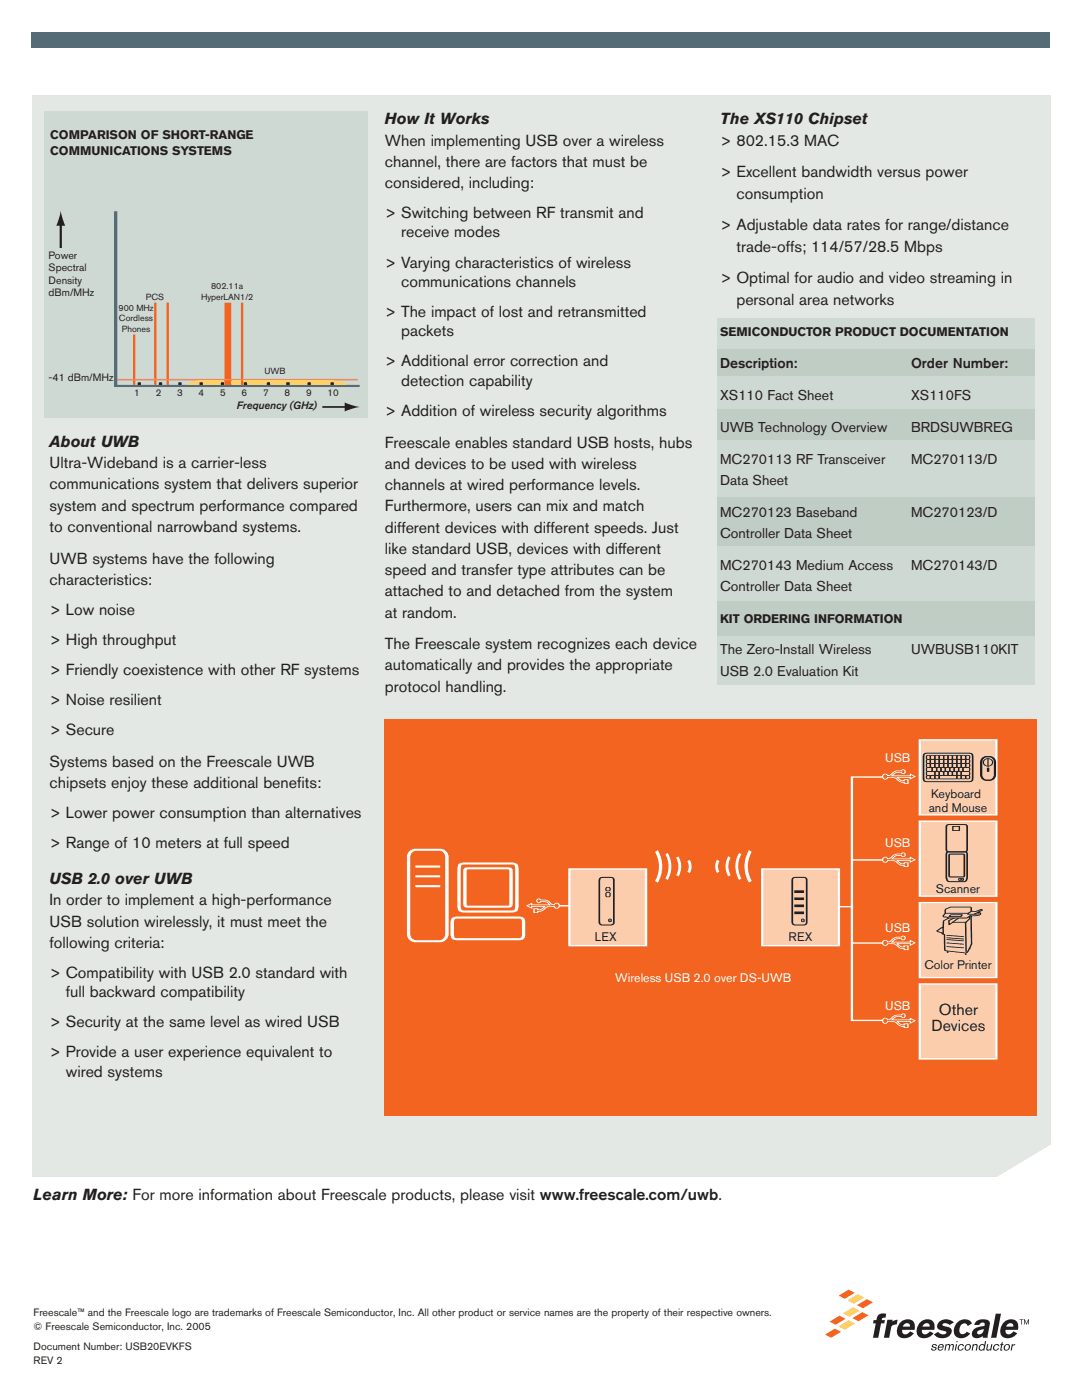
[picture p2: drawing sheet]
<svg xmlns="http://www.w3.org/2000/svg" width="216mm" height="279mm" viewBox="0 0 216 279" stroke-linecap="round" stroke-linejoin="round" font-family="sans-serif">
<defs><g id="words">
<g font-size="3.2" fill="#231f20">
<text x="76.8" y="24.8">How It Works</text>
<text x="76.8" y="29.1">When implementing USB over a wireless</text>
<text x="143.7" y="24.8">The XS110 Chipset</text>
<text x="143.7" y="29.1">&gt; 802.15.3 MAC</text>
<text x="76.8" y="33.3">channel, there are factors that must be</text>
<text x="143.7" y="35.4">&gt; Excellent bandwidth versus power</text>
<text x="76.8" y="37.5">considered, including:</text>
<text x="146.9" y="39.6">consumption</text>
<text x="76.8" y="43.5">&gt; Switching between RF transmit and</text>
<text x="80" y="47.4">receive modes</text>
<text x="143.7" y="46">&gt; Adjustable data rates for range/distance</text>
<text x="76.8" y="53.4">&gt; Varying characteristics of wireless</text>
<text x="146.9" y="50.2">trade-offs; 114/57/28.5 Mbps</text>
<text x="80" y="57.3">communications channels</text>
<text x="143.7" y="56.6">&gt; Optimal for audio and video streaming in</text>
<text x="76.8" y="63.3">&gt; The impact of lost and retransmitted</text>
<text x="146.9" y="60.8">personal area networks</text>
<text x="80" y="67.1">packets</text>
<text x="76.8" y="73.1">&gt; Additional error correction and</text>
<text x="80" y="77">detection capability</text>
<text x="76.8" y="83">&gt; Addition of wireless security algorithms</text>
<text x="9.9" y="89.2">About UWB</text>
<text x="76.8" y="89.4">Freescale enables standard USB hosts, hubs</text>
<text x="9.9" y="93.4">Ultra-Wideband is a carrier-less</text>
<text x="76.8" y="93.6">and devices to be used with wireless</text>
<text x="9.9" y="97.7">communications system that delivers superior</text>
<text x="9.9" y="101.9">system and spectrum performance compared</text>
<text x="76.8" y="97.8">channels at wired performance levels.</text>
<text x="9.9" y="106.1">to conventional narrowband systems.</text>
<text x="76.8" y="102.1">Furthermore, users can mix and match</text>
<text x="76.8" y="106.3">different devices with different speeds. Just</text>
<text x="9.9" y="112.5">UWB systems have the following</text>
<text x="76.8" y="110.5">like standard USB, devices with different</text>
<text x="9.9" y="116.7">characteristics:</text>
<text x="76.8" y="114.8">speed and transfer type attributes can be</text>
<text x="76.8" y="119">attached to and detached from the system</text>
<text x="9.9" y="122.7">&gt; Low noise</text>
<text x="76.8" y="123.2">at random.</text>
<text x="9.9" y="128.7">&gt; High throughput</text>
<text x="76.8" y="129.6">The Freescale system recognizes each device</text>
<text x="9.9" y="134.7">&gt; Friendly coexistence with other RF systems</text>
<text x="76.8" y="133.8">automatically and provides the appropriate</text>
<text x="9.9" y="140.7">&gt; Noise resilient</text>
<text x="76.8" y="138">protocol handling.</text>
<text x="9.9" y="146.7">&gt; Secure</text>
<text x="9.9" y="153">Systems based on the Freescale UWB</text>
<text x="9.9" y="157.3">chipsets enjoy these additional benefits:</text>
<text x="9.9" y="163.3">&gt; Lower power consumption than alternatives</text>
<text x="9.9" y="169.3">&gt; Range of 10 meters at full speed</text>
<text x="9.9" y="176.5">USB 2.0 over UWB</text>
<text x="9.9" y="180.7">In order to implement a high-performance</text>
<text x="9.9" y="184.9">USB solution wirelessly, it must meet the</text>
<text x="9.9" y="189.2">following criteria:</text>
<text x="9.9" y="195.1">&gt; Compatibility with USB 2.0 standard with</text>
<text x="13.1" y="199">full backward compatibility</text>
<text x="187.3" y="202.6">Other</text>
<text x="9.9" y="205">&gt; Security at the same level as wired USB</text>
<text x="185.9" y="205.8">Devices</text>
<text x="9.9" y="211">&gt; Provide a user experience equivalent to</text>
<text x="13.1" y="214.9">wired systems</text>
<text x="6.7" y="239.4">Learn More: For more information about Freescale products, please visit www.freescale.com/uwb.</text>
</g>
<g font-size="2.8" fill="#231f20">
<text x="143.7" y="73.5">Description:</text>
<text x="181.8" y="73.5">Order Number:</text>
<text x="143.7" y="79.8">XS110 Fact Sheet</text>
<text x="181.8" y="79.8">XS110FS</text>
<text x="143.7" y="86.2">UWB Technology Overview</text>
<text x="181.8" y="86.2">BRDSUWBREG</text>
<text x="143.7" y="92.5">MC270113 RF Transceiver</text>
<text x="181.8" y="92.5">MC270113/D</text>
<text x="143.7" y="96.8">Data Sheet</text>
<text x="143.7" y="103.1">MC270123 Baseband</text>
<text x="143.7" y="107.3">Controller Data Sheet</text>
<text x="181.8" y="103.1">MC270123/D</text>
<text x="143.7" y="113.7">MC270143 Medium Access</text>
<text x="181.8" y="113.7">MC270143/D</text>
<text x="143.7" y="117.9">Controller Data Sheet</text>
<text x="143.7" y="130.6">The Zero-Install Wireless</text>
<text x="181.8" y="130.6">UWBUSB110KIT</text>
<text x="143.7" y="134.8">USB 2.0 Evaluation Kit</text>
</g>
<g font-size="2.5" fill="#231f20">
<text x="10" y="27.7">COMPARISON OF SHORT-RANGE</text>
<text x="10" y="30.9">COMMUNICATIONS SYSTEMS</text>
<text x="143.7" y="67.2">SEMICONDUCTOR PRODUCT DOCUMENTATION</text>
<text x="143.7" y="124.2">KIT ORDERING INFORMATION</text>
<text x="185.8" y="159.2">Keyboar</text>
<text x="186.6" y="162">nd Mouse</text>
<text x="186.8" y="178.3">Scanner</text>
<text x="118.7" y="187.8">LEX</text>
<text x="157.4" y="187.8">REX</text>
<text x="184.5" y="193.4">Color Printer</text>
</g>
<g font-size="2.5" fill="#fff">
<text x="176.6" y="152.1">USB</text>
<text x="176.6" y="169.1">USB</text>
<text x="176.6" y="186">USB</text>
<text x="122.8" y="195.9">Wireless USB 2.0 over DS-UWB</text>
<text x="176.6" y="201.6">USB</text>
</g>
<g font-size="2.1" fill="#231f20">
<text x="9.7" y="51.7">Power</text>
<text x="9.7" y="54.1">Spectral</text>
<text x="9.7" y="56.6">Density</text>
<text x="9.7" y="59.1">dBm/MHz</text>
<text x="10.5" y="76">41 dBm/MHz</text>
<text x="47.3" y="81.6">Frequency (GHz)</text>
<text x="6.7" y="262.7">Freescale™ and the Freescale logo are trademarks of Freescale Semiconductor, Inc. All other product or service names are the property of their respective owners.</text>
<text x="6.7" y="265.5">© Freescale Semiconductor, Inc. 2005</text>
<text x="6.7" y="269.4">Document Number: USB20EVKFS</text>
<text x="6.7" y="272.2">REV 2</text>
</g>
<g font-size="1.9" fill="#231f20">
<text x="31.1" y="79.1">2</text>
<text x="35.4" y="79.1">3</text>
<text x="39.6" y="79.1">4</text>
<text x="43.9" y="79.1">5</text>
<text x="48.2" y="79.1">6</text>
<text x="52.5" y="79.1">7</text>
<text x="56.8" y="79.1">8</text>
<text x="61.1" y="79.1">9</text>
<text x="65.4" y="79.1">10</text>
</g>
<g font-size="1.8" fill="#231f20">
<text x="29.1" y="59.8">PCS</text>
<text x="40.1" y="59.8">HyperLAN</text>
<text x="42.1" y="57.7">802</text>
<text x="45.6" y="57.7">11a</text>
<text x="49.5" y="59.8">2</text>
<text x="23.6" y="62">900 MHz</text>
<text x="23.7" y="64.1">Cordless</text>
<text x="24.3" y="66.2">Phones</text>
<text x="52.8" y="74.6">UWB</text>
</g>
</g></defs>
<path d="M6.3 19.1h203.2v215.9h-203.2z" fill="#e3e8e5"/>
<path d="M6.3 6.4h203.2v3.1h-203.2z" fill="#556b76"/>
<g fill="#fff">
<path d="M158.2 273.1l51.4-44.8v44.8z"/>
<path d="M6.3 236.9h149.3v6.3h-149.3z"/>
</g>
<g fill="#231f20">
<path d="M203.5 263.3h.7v.1h-.3v.9h-.1v-.9h-.3z"/>
<path d="M204.3 263.3h.2l.3 .8 .3-.8h.2v1h-.1v-.8l-.3 .8-.4-.8v.8h-.2z"/>
<path d="M186 268.4a.53 .53 0 0 1 .9 .2l-.2 .1v-.2a.33 .33 0 0 0-.6 .1l.7 .3 .1 .3a.57 .57 0 0 1-.6 .4 .57 .57 0 0 1-.5-.5h.2v.2l.3 .1 .3-.2-.6-.4z"/>
<path d="M188.7 268.3h.2v.1l.5-.2 .2 .2 .3-.1h.3l.1 .4-.1 .8h-.2l.1-.8-.1-.3-.4 .3-.2 .8h-.2l.2-.8-.2-.3-.4 .3-.1 .8h-.3z"/>
<path d="M191.4 268.4a.58 .58 0 0 1 1 .2l-.3 .1v-.2a.49 .49 0 0 0-.7 .2 .49 .49 0 0 0 .2 .7l.5-.4 .2 .1a.63 .63 0 0 1-1 .4 .63 .63 0 0 1 .1-1.1z"/>
<path d="M194.1 268.3h.2v.1l.4-.2 .4 .2-.2 1.1h-.2l.1-1-.2-.1-.3 .2-.2 .9h-.2z"/>
<path d="M197 268.3h.2l-.2 .9 .2 .2 .4-.2 .2-.9h.2l-.2 1.2h-.2v-.1l-.4 .2-.4-.2z"/>
<path d="M198.4 268.4a.58 .58 0 0 1 1 .2l-.2 .1-.1-.2a.49 .49 0 0 0-.7 .2 .49 .49 0 0 0 .3 .7l.4-.4 .2 .1a.63 .63 0 0 1-.9 .4 .63 .63 0 0 1 0-1.1z"/>
<path d="M199.9 267.9h.2l-.1 .4h.3l-.1 .1h-.2l-.2 .9h.2v.2l-.2 .1-.2-.2 .2-1h-.2v-.1h.2z"/>
<path d="M201.9 268.3h.2v.2l.5-.3-.1 .3-.4 .2-.2 .8h-.2z"/>
<path d="M187.5 268.6l-.1 .2h.7v-.2a.35 .35 0 0 0-.6 0zM187.4 268.4a.55 .55 0 0 1 .7-.1 .55 .55 0 0 1 .2 .6h-1v.3a.38 .38 0 0 0 .4 .2 .38 .38 0 0 0 .3-.3h.3a.63 .63 0 0 1-1 .4 .63 .63 0 0 1 .1-1.1z"/>
<path d="M190.9 267.6h.2l-.1 .3h-.2zM190.8 268.3h.2l-.3 1.2h-.2z"/>
<path d="M192.9 268.5l-.1 .2a.44 .44 0 0 0 .2 .7 .53 .53 0 0 0 .5-.4 .53 .53 0 0 0-.3-.6zM192.7 268.4a.61 .61 0 0 1 1 0 .61 .61 0 0 1-.2 1 .61 .61 0 0 1-1-.1 .61 .61 0 0 1 .2-.9z"/>
<path d="M195.8 268.5a.5 .5 0 0 0-.3 .4 .5 .5 0 0 0 .3 .5 .5 .5 0 0 0 .5-.4 .5 .5 0 0 0-.3-.6zM195.5 268.4l.5-.2 .4 .2 .2-.8h.2l-.4 1.9h-.2v-.1a.56 .56 0 0 1-.8 0 .56 .56 0 0 1 0-.8z"/>
<path d="M200.7 268.5l-.1 .2a.44 .44 0 0 0 .2 .7 .52 .52 0 0 0 .5-.4 .52 .52 0 0 0-.3-.6zM200.5 268.4a.61 .61 0 0 1 1 0 .61 .61 0 0 1-.2 1 .61 .61 0 0 1-1-.1 .61 .61 0 0 1 .2-.9z"/>
</g>
<path d="M167.3 258.6l2-1.2 1.2 .6-1.9 1.2z" fill="#f36421"/>
<path d="M169.2 259.5l2-1.2 1.2 .7-2 1.1z" fill="#fec210"/>
<path d="M171 260.5l2-1.2 1.2 .6-2 1.2z" fill="#f36421"/>
<path d="M168.3 262.1l1.9-1.2 1.3 .7-2 1.1z" fill="#fec210"/>
<g fill="#f36421">
<path d="M170.1 263.1l2-1.2 1.2 .6-2 1.2z"/>
<path d="M165.5 263.8l2-1.2 1.2 .6-2 1.2z"/>
</g>
<path d="M167.4 264.7l1.9-1.2 1.3 .6-2 1.2z" fill="#fec210"/>
<path d="M164.6 266.3l2-1.1 1.2 .6-2 1.2z" fill="#f36421"/>
<g fill="#231f20">
<path d="M175.4 262.4l.8-.3 .6 .1-.1 .8h-.3a.41 .41 0 0 0-.5 .5h.7l-.1 .6h-.7l-.6 2.9h-1l.6-2.9h-.6l.1-.6h.6l.1-.7z"/>
<path d="M177.1 263.4h1l-.1 .4 1.1-.4-.2 .9h-.1a.86 .86 0 0 0-1 .6l-.4 2.1h-1z"/>
<path d="M198.7 262.2h1l-.9 4.8h-1z"/>
<path d="M191.2 263.8a1.76 1.76 0 0 1 2.7 .3l-.8 .5a.86 .86 0 0 0-1.1-.4 .86 .86 0 0 0-.5 1 .78 .78 0 0 0 .4 1 .78 .78 0 0 0 1-.4l.7 .3a2.02 2.02 0 0 1-3 .5 2.25 2.25 0 0 1 .6-2.8z"/>
<path d="M187.5 263.7a2.26 2.26 0 0 1 2.8 .2l-.8 .5-.7-.3a.45 .45 0 0 0-.5 0 .45 .45 0 0 0-.2 .4l.3 .2a1.96 1.96 0 0 1 1.5 .6 1.82 1.82 0 0 1-2.7 1.7l-.8-.7 .8-.5 .7 .5a.78 .78 0 0 0 1-.4 1.43 1.43 0 0 0-1.2-.4l-.4-.2a1.01 1.01 0 0 1 .2-1.6z"/>
<path d="M195.1 265.7l-.1 .4a.86 .86 0 0 0 1 0 .86 .86 0 0 0 .3-.9zM194.6 263.9a2.2 2.2 0 0 1 2.8-.3l.1 .7-.4 2.7h-1v-.4a1.53 1.53 0 0 1-2.1 .1 1.43 1.43 0 0 1 1.5-1.9l.9-.2 .1-.5a.64 .64 0 0 0-1.1 .3h-1z"/>
<path d="M180.5 264.2a.62 .62 0 0 1 .7-.1 .62 .62 0 0 1 .4 .7h-1.5zM179.8 263.8a2.12 2.12 0 0 0-.3 3 2.23 2.23 0 0 0 2.8-.7l-.7-.4-.2 .3a.73 .73 0 0 1-1 .3 .73 .73 0 0 1-.4-.9h2.5a1.54 1.54 0 0 0-.4-1.9 1.54 1.54 0 0 0-1.9 0z"/>
<path d="M184.2 264.4a.67 .67 0 0 1 .8-.3 .67 .67 0 0 1 .5 .7h-1.4zM183.7 263.8a2.13 2.13 0 0 0-.3 3 2.23 2.23 0 0 0 2.9-.7l-.8-.4-.2 .3a.73 .73 0 0 1-.9 .3 .73 .73 0 0 1-.4-.9h2.4a1.54 1.54 0 0 0-.4-1.9 1.54 1.54 0 0 0-1.9 0z"/>
<path d="M201.1 264.2a.63 .63 0 0 1 .8-.1 .63 .63 0 0 1 .3 .7h-1.4zM200.4 263.8a2.13 2.13 0 0 0-.3 3 2.23 2.23 0 0 0 2.9-.7l-.8-.4-.2 .3a.73 .73 0 0 1-.9 .3 .73 .73 0 0 1-.4-.9h2.4a1.54 1.54 0 0 0-.4-1.9 1.54 1.54 0 0 0-1.9 0z"/>
</g>
<path d="M143.1 63.5h63.3v73.2h-63.3z" fill="#cfd9d3"/>
<g fill="#bfcdc4">
<path d="M143.1 69.7h63.3v5.2h-63.3z"/>
<path d="M143.1 81.7h63.3v6.1h-63.3z"/>
<path d="M143.1 99.3h63.3v9.7h-63.3z"/>
<path d="M143.1 120h63.3v6.9h-63.3z"/>
</g>
<path d="M76.8 143.7h129.9v78.8h-129.9z" fill="#cfd9d3"/>
<path d="M76.7 143.6h130.1v79h-130.1z" fill="#f36421"/>
<path d="M183.5 147.7h15.3v14.9h-15.3z" fill="#fccdad"/>
<path d="M183.5 147.7h15.3v14.9h-15.3z" fill="none" stroke="#fff" stroke-width=".35"/>
<path d="M183.5 163.9h15.3v14.9h-15.3z" fill="#fccdad"/>
<path d="M183.5 163.9h15.3v14.9h-15.3z" fill="none" stroke="#fff" stroke-width=".35"/>
<path d="M183.5 180.1h15.3v15h-15.3z" fill="#fccdad"/>
<path d="M183.5 180.1h15.3v15h-15.3z" fill="none" stroke="#fff" stroke-width=".35"/>
<path d="M183.5 196.4h15.3v14.9h-15.3z" fill="#fccdad"/>
<path d="M183.5 196.4h15.3v14.9h-15.3z" fill="none" stroke="#fff" stroke-width=".35"/>
<g fill="none" stroke="#231f20" stroke-width=".22">
<path d="M188.2 185.2v1.2M188.7 181.5a2.4 2.4 0 0 1 1.9-.5h2.9l.3 .3v.6h.9l.4-.1a.74 .74 0 0 1 .9-.2l-.8 .5 .5 .2a1.15 1.15 0 0 1-1.4 .5h-.5l.1 5.6-.3 .6a1.47 1.47 0 0 1-.9 1.2l-4-.5-.2-.2v-3l-.5-.1a.61 .61 0 0 0-.8-.4l-.2-.2 .9-.7 .3 .1 .1-1.4 1-.6-.9-.2-.2-.2 .4-.5zM189 186.7l3.2 .2M189 187.2l3.2 .2M189 188.2l3.2 .2M189 188.9l3.2 .3M189 187.5l3.2 .3M189.7 182.6h2.3l-.3 .3h-2.3zM190.4 183.2l-1.1 .5 .1 .9 .7-.5h2.7M193.2 182.3l-.1 .2 2.2-.2M193.4 182.9l.1 .4-.8 .8 .1 5.8M193.7 182.7l-.8 .5h-3.6"/>
<path d="M193.8 181.9l-.6 .4h-4.6M195.2 182.1l-.8 .4"/>
</g>
<g fill="#231f20">
<circle cx="189.1" cy="190" r=".19"/>
<circle cx="192.7" cy="190.4" r=".17"/>
<circle cx="193.5" cy="189.3" r=".14"/>
</g>
<path d="M191.2 183.2l-1.1 .9" fill="none" stroke="#231f20" stroke-width=".22"/>
<path d="M152.1 173.4h15.3v15.3h-15.3z" fill="#fccdad"/>
<path d="M152.1 173.4h15.3v15.3h-15.3z" fill="none" stroke="#fff" stroke-width=".35"/>
<path d="M158.2 175.2l.6-.1h1.5l.5 .1 .1 .3 .1 8.4-.2 .6-.2 .1h-2.2l-.3-.4v-8.4z" fill="none" stroke="#231f20" stroke-width=".26"/>
<path d="M158.6 182h1.7v.4h-1.7z" fill="#231f20"/>
<path d="M158.6 182h1.7v.4h-1.7z" fill="none" stroke="#231f20" stroke-width=".2"/>
<path d="M158.6 180.6h1.7v.4h-1.7z" fill="#231f20"/>
<path d="M158.6 180.6h1.7v.4h-1.7z" fill="none" stroke="#231f20" stroke-width=".2"/>
<path d="M158.6 179.2h1.7v.4h-1.7z" fill="#231f20"/>
<path d="M158.6 179.2h1.7v.4h-1.7z" fill="none" stroke="#231f20" stroke-width=".2"/>
<path d="M158.6 177.8h1.7v.3h-1.7z" fill="#231f20"/>
<g fill="none" stroke="#231f20" stroke-width=".2">
<path d="M184.9 154h1.4h.2l.1 .5-.3 .3h-1.2l-.2-.3zM184.9 153.2h1v.7h-1zM185.7 152.4h.8v.6l-.2 .2-.6-.1zM185.7 154.9l.6-.1 .2 .1v.5h-.6a.37 .37 0 0 1-.2-.5zM185.7 150.8h.8v.6l-.2 .1h-.6zM186.6 151.6h.7v.7h-.7zM186.6 154h.7v.7h-.7zM186.6 152.4h.7v.7h-.7zM186.6 154.9l.6-.1a.35 .35 0 0 1 .2 .3 .35 .35 0 0 1-.2 .3h-.4a.37 .37 0 0 1-.2-.5zM186.6 150.8h.7v.7h-.7zM187 153.2h.7v.7h-.7zM187.4 154.9l.3-.1h3l.2 .1v.3l-.2 .2h-3l-.3-.2z"/>
<path d="M187.5 152.4h.7v.7h-.7l-.1-.2zM187.5 150.8h.7v.7h-.7l-.1-.2zM187.8 153.2h.8v.7h-.8zM188.4 151.6h.7v.7h-.7zM188.4 154h.7v.7h-.7zM188.4 152.4h.7v.7h-.7zM188.4 150.8h.7v.7h-.7zM188.7 153.2h.7v.7h-.7zM189.2 152.4h.8v.7h-.7l-.1-.2zM189.2 150.8h.8v.7h-.7l-.1-.2zM189.5 153.3l.3-.1h.5v.7h-.7zM190.1 152.4h.8v.6l-.2 .2-.6-.1z"/>
<path d="M190.1 150.8h.8v.6l-.2 .1h-.6zM190.5 153.2h.7l.1 .2-.1 .5h-.7zM191 154h.7v.7h-.7zM191 151.6h.7v.7h-.7zM191 152.4h.7v.7h-.7zM191 154.9l.6-.1a.35 .35 0 0 1 .2 .3 .35 .35 0 0 1-.2 .3h-.4a.37 .37 0 0 1-.2-.5zM191 150.8h.7v.7h-.7zM191.4 153.2h.7v.7h-.7zM191.9 152.4h.7v.7h-.7zM191.9 154h1.3h.2l.1 .5-.3 .3h-1.2l-.2-.3zM191.9 154.9l.5-.1a.35 .35 0 0 1 .3 .3 .35 .35 0 0 1-.3 .3h-.4a.37 .37 0 0 1-.1-.5zM191.9 151.6h.7v.7h-.7z"/>
<path d="M191.9 150.8h.7v.7h-.7zM192.2 153.2h1.2v.7h-1.2zM196.5 151.6a.84 .84 0 0 1 1.2-.1 .84 .84 0 0 1 .1 1.2 .84 .84 0 0 1-1.2 .1 .84 .84 0 0 1-.1-1.2zM197.1 153.3l.2 .1-.1 .6-.2-.1zM197.1 151.4v1.5M158.6 177.8h1.7v.3h-1.7z"/>
<circle cx="185.2" cy="151.9" r=".44"/>
<circle cx="185.2" cy="152.7" r=".43"/>
<circle cx="185.2" cy="151.1" r=".43"/>
<circle cx="185.3" cy="155.1" r=".39"/>
<circle cx="186.1" cy="152" r=".48"/>
<circle cx="186.4" cy="153.6" r=".48"/>
<circle cx="187.8" cy="154.4" r=".47"/>
<circle cx="187.8" cy="151.9" r=".48"/>
<circle cx="189.6" cy="154.4" r=".47"/>
<circle cx="189.6" cy="151.9" r=".48"/>
<circle cx="190.5" cy="151.9" r=".48"/>
<circle cx="190.5" cy="154.4" r=".47"/>
<circle cx="193.1" cy="151.2" r=".44"/>
<circle cx="193.1" cy="155.1" r=".4"/>
<circle cx="193.1" cy="152.8" r=".44"/>
<circle cx="193.1" cy="152" r=".44"/>
<circle cx="191.5" cy="175.5" r=".24"/>
<circle cx="192" cy="175.5" r=".21"/>
<circle cx="160.2" cy="183.7" r=".28"/>
</g>
<path d="M184.4 150.5l.8-.2h8l.7 .2 .2 .7v3.9l-.2 .7-.7 .2h-8l-.8-.2-.1-.7v-3.9zM188.9 170.1l.6-.1 3.4 .1 .1 4.7a.87 .87 0 0 1-.7 1.2h-2.8a.87 .87 0 0 1-.7-1.2zM188.9 164.7l.6-.1 3.4 .1 .1 .5-.1 4.7-.6 .1-3.4-.1-.1-.5zM189.5 170.5h2.5l.4 .1v4l-.1 .4h-2.5l-.4-.1v-4z" fill="none" stroke="#231f20" stroke-width=".26"/>
<path d="M190.1 164.9h1.3v.8h-1.3z" fill="none" stroke="#231f20" stroke-width=".21"/>
<path d="M196.2 151.2a1.42 1.42 0 0 1 2.3 .9v2.5a1.4 1.4 0 0 1-1.3 1.1 1.4 1.4 0 0 1-1.4-1.1v-2.5v-.3z" fill="none" stroke="#231f20" stroke-width=".35"/>
<path d="M113.6 173.4h15.3v15.3h-15.3z" fill="#fccdad"/>
<path d="M176.1 155.1h-6.1v25.8h-2.6M113.6 173.4h15.3v15.3h-15.3zM170 171.6h6.1M111.6 180.8h2M170 180.9v22.7h6.1M170 188.2h6.1" fill="none" stroke="#fff" stroke-width=".35"/>
<path d="M119.8 175.2l.5-.1h1.5l.5 .1 .2 .3v8.4l-.2 .6-.2 .1h-2.1l-.4-.4v-8.4z" fill="none" stroke="#231f20" stroke-width=".26"/>
<g fill="none" stroke="#231f20" stroke-width=".2">
<path d="M120.9 178.2l.7-.1 .1 .2v.6l-.7 .1-.1-.3z"/>
<circle cx="121.3" cy="177.4" r=".43"/>
<circle cx="121.7" cy="183.7" r=".28"/>
</g>
<path d="M176.4 154.5a.53 .53 0 0 1 .7 .3h.4a2.79 2.79 0 0 1 2.4-1 .4 .4 0 0 1 .6-.1 .4 .4 0 0 1 0 .6 .4 .4 0 0 1-.6-.1 1.64 1.64 0 0 0-1.7 .4l-.2 .2h3.7v-.3l.9 .5-.9 .4v-.3h-2.7a1.64 1.64 0 0 0 1.4 .7v-.2h.8v.7h-.8v-.2a2.65 2.65 0 0 1-1.8-.9l-1.5-.1a.52 .52 0 0 1-.8 .3 .52 .52 0 0 1 .1-.9zM176.4 171.1a.52 .52 0 0 1 .7 .3l.4-.1a2.77 2.77 0 0 1 2.4-.9 .4 .4 0 0 1 .6-.1 .4 .4 0 0 1 0 .6 .4 .4 0 0 1-.6-.2 1.63 1.63 0 0 0-1.7 .5l-.2 .2h3.7v-.3l.9 .5-.9 .4v-.3h-2.7a1.64 1.64 0 0 0 1.4 .7v-.2h.8v.7h-.8v-.2a2.65 2.65 0 0 1-1.8-.9l-1.5-.1a.52 .52 0 0 1-.8 .3 .52 .52 0 0 1 .1-.9zM105.1 180.8l1-.5v.3h3.7l-.5-.4a1.43 1.43 0 0 0-1.5-.1 .4 .4 0 0 1-.6-.1 .4 .4 0 0 1 .1-.6 .4 .4 0 0 1 .6 .2 2.77 2.77 0 0 1 2.3 .9l.4 .1a.52 .52 0 0 1 .8-.3 .52 .52 0 0 1 0 .9 .52 .52 0 0 1-.8-.3 2.19 2.19 0 0 0-2.3 .8l-1 .2v.2h-.7v-.7h.7v.2a1.67 1.67 0 0 0 1.4-.7h-2.6v.3zM176.2 187.9a.52 .52 0 0 1 .5-.2 .52 .52 0 0 1 .4 .3l.4-.1a2.77 2.77 0 0 1 2.4-.9 .4 .4 0 0 1 .6-.1 .4 .4 0 0 1 0 .6 .4 .4 0 0 1-.6-.2 1.62 1.62 0 0 0-1.7 .5l-.2 .2h3.7v-.3l.9 .5-.9 .4v-.3h-2.7a1.64 1.64 0 0 0 1.4 .7v-.2h.8v.7h-.8v-.2a2.65 2.65 0 0 1-1.8-.9l-1.5-.1a.52 .52 0 0 1-.7 .3 .52 .52 0 0 1-.2-.7zM176.4 203.3a.52 .52 0 0 1 .7 .2h.4a2.77 2.77 0 0 1 2.4-.9 .4 .4 0 0 1 .6-.2 .4 .4 0 0 1 0 .6 .4 .4 0 0 1-.6-.1 1.64 1.64 0 0 0-1.7 .4l-.2 .2h3.7v-.3l.9 .5-.9 .5v-.3h-2.7a1.64 1.64 0 0 0 1.4 .6v-.2h.8v.8h-.8v-.3a2.67 2.67 0 0 1-1.8-.9h-1.5a.52 .52 0 0 1-.8 .2 .52 .52 0 0 1 .1-.8z" fill="none" stroke="#fff" stroke-width=".2"/>
<path d="M82.1 169.9l.8-.3h4.8a1.43 1.43 0 0 1 1.5 1.4v15.4a1.43 1.43 0 0 1-1.5 1.4h-4.8a1.43 1.43 0 0 1-1.4-1.4v-15.4l.1-.4zM82.9 172.9h4.9M82.9 174.9h4.9M82.9 176.8h4.9M92 172.5l1-.2h8.8l1 .2 .2 .2 .1 1v6.9l-.1 .9-.2 .3-1 .1h-8.8l-1-.1-.4-.6v-7.5l.1-1zM93 173.4h8.8l.2 .4-.1 6.9-.1 .2h-.8h-8l-.2-.4v-6.2v-.8zM90.6 183.3l.7-.2h12.2a.85 .85 0 0 1 1 1.1v2.2a.85 .85 0 0 1-1 1h-12.2a.85 .85 0 0 1-1.1-1l.1-2.7z" fill="none" stroke="#fff" stroke-width=".53"/>
<g fill="#fff">
<path d="M137.1 171.9l.5-.3a2.63 2.63 0 0 1 0 2.6l-.5-.2a2.08 2.08 0 0 0 0-2.1z"/>
<path d="M134.9 171.2l.5-.3a3.9 3.9 0 0 1 0 4l-.5-.3a3.5 3.5 0 0 0 0-3.4z"/>
<path d="M132.8 170.5l.4-.3a5.4 5.4 0 0 1 0 5.4l-.4-.3a4.9 4.9 0 0 0 0-4.8z"/>
<path d="M130.7 170l.6-.3a6.4 6.4 0 0 1 0 6.5l-.6-.4a5.8 5.8 0 0 0 0-5.8z"/>
<path d="M143.1 171.6l.5 .2a2.08 2.08 0 0 0 0 2.2l-.5 .2a2.65 2.65 0 0 1 0-2.6z"/>
<path d="M145.3 170.9l.5 .3a3.5 3.5 0 0 0 0 3.4l-.5 .3a3.9 3.9 0 0 1 0-4z"/>
<path d="M147.5 170.2l.4 .3a4.9 4.9 0 0 0 0 4.8l-.4 .3a5.4 5.4 0 0 1 0-5.4z"/>
<path d="M149.4 169.7l.6 .3a5.8 5.8 0 0 0 0 5.8l-.6 .4a6.4 6.4 0 0 1 0-6.5z"/>
</g>
<path d="M8.7 22.2h64.6v61.2h-64.6z" fill="#cfd9d3"/>
<path d="M64.3 81.2h5.1" fill="none" stroke="#231f20" stroke-width=".2"/>
<path d="M64.3 81.2h5.1" fill="none" stroke="#231f20" stroke-width=".35"/>
<path d="M68.8 80.3l3 .9-3 .9z" fill="#231f20"/>
<path d="M37.2 76.7a8.5 8.5 0 0 1 4.9-1h21.8l2.3 .1a6.6 6.6 0 0 1 3.2 .9l.2 .4h-32.5z" fill="#fed166"/>
<path d="M26.8 66.8v10.2M31 60.4v16.6M33.5 60.4v16.6M45.5 60.4v16.6M48.3 60.4v16.6" fill="none" stroke="#f36421" stroke-width=".2"/>
<path d="M26.8 66.8v10.2M31 60.4v16.6M33.5 60.4v16.6M48.3 60.4v16.6" fill="none" stroke="#f36421" stroke-width=".35"/>
<path d="M45.5 60.4v16.6" fill="none" stroke="#f36421" stroke-width="1.1" stroke-linecap="butt"/>
<path d="M27.8 76.3v.7z" fill="#231f20"/>
<path d="M27.8 76.3v.7" fill="none" stroke="#231f20" stroke-width=".53"/>
<path d="M32 76.3v.7z" fill="#231f20"/>
<path d="M32 76.3v.7" fill="none" stroke="#231f20" stroke-width=".53"/>
<path d="M35.9 76.3v.7z" fill="#231f20"/>
<path d="M35.9 76.3v.7" fill="none" stroke="#231f20" stroke-width=".53"/>
<path d="M40.1 76.3v.7z" fill="#231f20"/>
<path d="M40.1 76.3v.7" fill="none" stroke="#231f20" stroke-width=".53"/>
<path d="M44.4 76.3v.7z" fill="#231f20"/>
<path d="M44.4 76.3v.7" fill="none" stroke="#231f20" stroke-width=".53"/>
<path d="M49 76.3v.7z" fill="#231f20"/>
<path d="M49 76.3v.7" fill="none" stroke="#231f20" stroke-width=".53"/>
<path d="M53.6 76.3v.7z" fill="#231f20"/>
<path d="M53.6 76.3v.7" fill="none" stroke="#231f20" stroke-width=".53"/>
<path d="M57.5 76.3v.7z" fill="#231f20"/>
<path d="M57.5 76.3v.7" fill="none" stroke="#231f20" stroke-width=".53"/>
<path d="M61.7 76.3v.7z" fill="#231f20"/>
<path d="M61.7 76.3v.7" fill="none" stroke="#231f20" stroke-width=".53"/>
<path d="M66.3 76.3v.7z" fill="#231f20"/>
<path d="M66.3 76.3v.7" fill="none" stroke="#231f20" stroke-width=".53"/>
<path d="M23.1 75.8h48.3" fill="none" stroke="#f79159" stroke-width=".35"/>
<path d="M23.1 42.2v34.8h48.7" fill="none" stroke="#556b76" stroke-width=".53"/>
<path d="M12.1 44.5v5" fill="none" stroke="#231f20" stroke-width=".2"/>
<path d="M12.1 44.5v5" fill="none" stroke="#231f20" stroke-width=".35"/>
<path d="M12.1 42.1l.9 3h-1.8z" fill="#231f20"/>
<use href="#words"/>
</svg>
